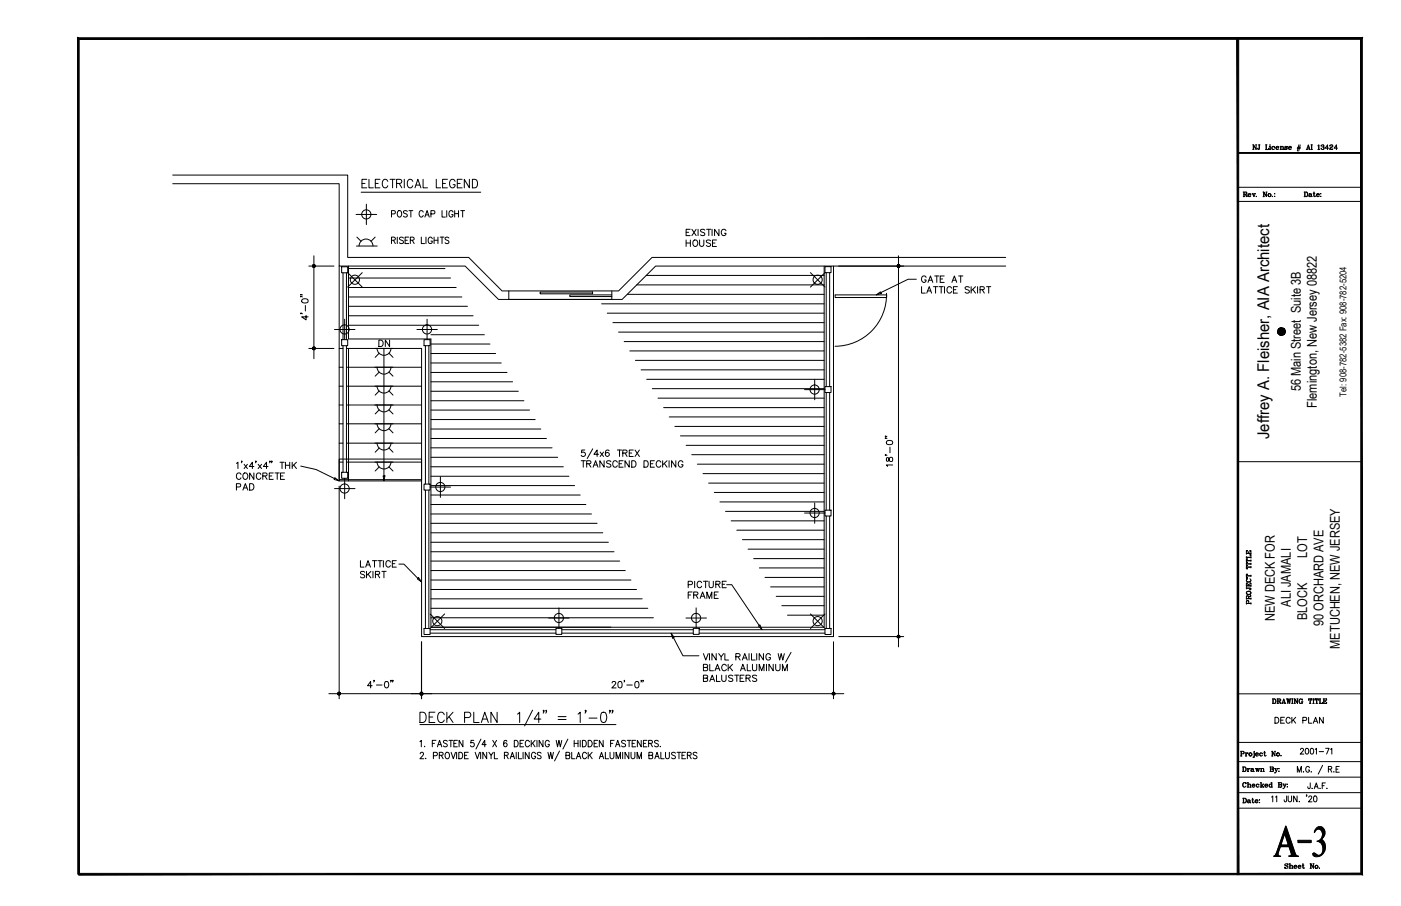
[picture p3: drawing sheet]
<svg xmlns="http://www.w3.org/2000/svg" width="432mm" height="279mm" viewBox="0 0 432 279" stroke-linecap="round" stroke-linejoin="round" font-family="sans-serif">
<defs><g id="words">
<text font-size="14.1" x="391.6" y="265.3">A-3</text>
<text font-size="5" x="391.2" y="135.4" transform="rotate(-90 391.2 135.4)">Jeffrey A. Fleisher, AIA Architect</text>
<g font-size="4.9">
<text x="115.7" y="107.9">DN</text>
<text x="391.9" y="224.4">DECK PLAN</text>
</g>
<g font-size="4.2">
<text x="401" y="120.7" transform="rotate(-90 401 120.7)">56 Main Street Suite 3B</text>
<text x="405.9" y="125.8" transform="rotate(-90 405.9 125.8)">Flemington, New Jersey 08822</text>
<text x="402.9" y="172.1" transform="rotate(-90 402.9 172.1)">LOT</text>
<text x="392.9" y="191.6" transform="rotate(-90 392.9 191.6)">NEW DECK FOR</text>
<text x="397.9" y="187.1" transform="rotate(-90 397.9 187.1)">ALI JAMALI</text>
<text x="402.9" y="191.3" transform="rotate(-90 402.9 191.3)">BLOCK</text>
<text x="407.9" y="193.1" transform="rotate(-90 407.9 193.1)">90 ORCHARD AVE</text>
<text x="412.9" y="200.1" transform="rotate(-90 412.9 200.1)">METUCHEN, NEW JERSEY</text>
</g>
<text font-size="2.9" x="415" y="122.3" transform="rotate(-90 415 122.3)">Tel: 908-782-5382 Fax: 908-782-5204</text>
</g></defs>
<!-- layer: A-DECKOUTLNE -->
<g fill="none" stroke="#000" stroke-width=".31">
<path d="M104.5 82.1v66.2h25.4M256.9 82.1v114.2h-127v-88.8h-23.1M104.5 107.5h1.2M104.5 113.3h1.2M104.5 119.1h1.2M106.8 113.3h23.1M106.8 119.1h23.1M107.4 107.5v40.8M104.5 136.7h1.2M104.5 124.9h1.2M104.5 130.7h1.2M106.8 136.7h23.1"/>
<path d="M106.8 124.9h23.1M106.8 130.7h23.1M104.5 142.5h1.2M106.8 142.5h23.1"/>
</g>
<g fill="none" stroke="#000" stroke-width=".31">
<path d="M107.4 82.1v22.4h25.4v88.9h121.2v-111.3M107.4 97.4h38.4M107.4 94.5h36.7M107.4 91.6h34.9M107.4 88.7h33.2M107.4 85.7h31.5M107.4 82.8h29.7M185.4 93.7h68.6M187.2 96.6h66.8M188.9 99.5h65.1M193.4 90.8h60.6M196.2 87.9h57.8"/>
<path d="M199.2 84.9h54.8M107.4 100.3h40.1M132.8 117.7h25.2M132.8 114.9h23.5M132.8 111.9h21.7M132.8 109h20M132.8 106.1h18.2M132.8 103.2h16.5M190.6 102.4h63.4M192.4 105.3h61.6M194.1 108.2h59.9M195.8 111.1h58.2"/>
<path d="M197.6 114.1h56.4M199.3 117h54.7M201.1 119.9h52.9M132.8 138.1h37.4M132.8 135.2h35.6M132.8 132.3h33.9M132.8 129.4h32.1M132.8 126.5h30.4M132.8 123.6h28.7M132.8 120.7h26.9M202.8 122.8h51.2M204.5 125.7h49.5"/>
<path d="M206.3 128.6h47.7M208 131.5h46M209.7 134.4h44.3M211.5 137.3h42.5M132.8 158.5h49.5M132.8 155.6h47.8M132.8 152.7h46M132.8 149.7h44.3M132.8 146.9h42.6M132.8 143.9h40.8M132.8 141h39.1M213.2 140.2h40.8"/>
<path d="M214.9 143.1h39.1M216.7 146.1h37.3M218.4 149h35.6M220.1 151.9h33.9M221.9 154.8h32.1M223.6 157.7h30.4M132.8 178.9h61.7M132.8 176h59.9M132.8 173h58.2M132.8 170.2h56.4M132.8 167.2h54.7M132.8 164.3h53"/>
<path d="M132.8 161.4h51.2M225.4 160.6h28.6M227.1 163.5h26.9M228.8 166.4h25.2M230.6 169.3h23.4M232.3 172.3h21.7M234 175.1h20M235.8 178.1h18.2M132.8 193.4h55.5M132.8 190.5h68.6M132.8 187.6h66.9M132.8 184.7h65.1"/>
<path d="M132.8 181.8h63.4M237.5 181h16.5M239.2 183.9h14.8M241 186.8h13M242.7 189.7h11.3"/>
</g>
<!-- layer: A-WALL-e -->
<path d="M53.2 56.7h51.3v25.4h38.9l10.2 10.2h38.1l10.4-10.2h107.9M53.2 54h54v25.4h37.3l10.2 10.3h35.9l10.4-10.3h109M156.8 89.7v2.6h31.8v-2.6M166.5 90.1h16.1v.5h-16.1zM188.6 90.9h-13v.6h13" fill="none" stroke="#000" stroke-width=".31"/>
<!-- layer: A-DECKRAIL -->
<g fill="none" stroke="#000" stroke-width=".31">
<path d="M105.3 82.3h1.9v1.8h-1.9zM105.7 84.1v20.6M106.8 84.1v20.6M254.3 82.2h1.8v1.9h-1.8zM254.6 84.1v35.1M255.7 84.1v35.1M105.3 104.7h1.9v1.9h-1.9zM105.7 106.6v39M106.8 106.6v39M130.7 104.7h1.9v1.9h-1.9zM131.1 106.6v42.7M132.2 106.6v42.7"/>
<path d="M254.3 119.2h1.8v1.8h-1.8zM254.6 121v36.3M255.7 121v36.3M105.3 145.6h1.9v1.9h-1.9zM130.7 149.3h1.9v1.8h-1.9zM131.1 151.1v42.7M132.2 151.1v42.7M254.3 157.3h1.8v1.8h-1.8zM254.6 159.1v34.7M255.7 159.1v34.7M130.7 193.8h1.9v1.9h-1.9zM132.6 195.3h38.7"/>
<path d="M132.6 194.2h38.7M171.3 193.8h1.9v1.8h-1.9zM173.2 195.3h40.5M173.2 194.2h40.5M213.7 193.8h1.8v1.8h-1.8zM215.5 195.3h38.8M215.5 194.2h38.8M254.3 193.8h1.8v1.9h-1.8z"/>
</g>
<!-- layer: A-TEXT -->
<g fill="none" stroke="#000" stroke-width=".31">
<path d="M211.5 71.6h.7M211.5 74v2M211.5 74.9h1.3M212.7 70.7h-1.2v2h1.2M212.8 74v2M213.2 70.7l1.4 2M213.7 74.3a.9 .9 0 0 1 1.4 .6 .9 .9 0 0 1-1.2 1l-.4-.7zM214.6 70.7l-1.4 2M215.2 70.7v2M215.6 74v1.4l.6 .6 .6-.3 .1-1.7M217.2 71l-.4-.3-.9 .3 .2 .4 1.1 .7v.3l-.4 .3-.9-.3M217.8 70.7h1.3"/>
<path d="M218.5 70.7v2M219 74.3l-.5-.3-.8 .3 .2 .5 .9 .3 .2 .3v.3l-.5 .3-.8-.3M219.5 70.7v2M219.6 74.9h.8M220.8 74h-1.2v2h1.2M221.6 70.7v2l-1.4-2v2M223.7 71.2a.74 .74 0 0 0-.8-.5 .74 .74 0 0 0-.6 .7v.5a.72 .72 0 0 0 .7 .8 .72 .72 0 0 0 .7-.8h-.4M284 88.4v2h1.2M285.4 85.6a.72 .72 0 0 0-.8-.5 .72 .72 0 0 0-.6 .8v.4a.7 .7 0 0 0 .7 .8 .7 .7 0 0 0 .7-.8h-.4M285.6 90.4l.8-2 .7 2M285.9 89.7h1M286 87.1l.8-2 .7 2"/>
<path d="M286.3 86.4h.9M287.7 88.4h1.3M288.1 85.1h1.3M288.3 88.4v2M288.7 85.1v2M289.4 88.4h1.3M289.8 86h.7M290.1 88.4v2M291 85.1h-1.2v2h1.2M291.1 88.4v2M293.3 88.9a.74 .74 0 0 0-.8-.5 .74 .74 0 0 0-.6 .8v.4a.73 .73 0 0 0 .6 .8 .73 .73 0 0 0 .8-.5M293.4 87.1l.7-2 .8 2"/>
<path d="M293.6 86.4h1M293.8 89.3h.8M295.1 88.4h-1.3v2h1.3M295.5 85.1h1.3M296.1 85.1v2M298.8 88.7l-.5-.3-.9 .3 .2 .5 1.2 .6v.3l-.5 .3-.9-.3M299.3 88.4v2M299.8 89.3l.9 1.1M300.7 88.4l-1.4 1.3M301.3 88.4v2M302.1 89.3h1.1l.1-.7-1.2-.2v2M302.7 89.3l.7 1.1"/>
<path d="M304.1 88.4h1.3M304.7 88.4v2M180.2 138.8h-.9l-.1 .8a.7 .7 0 0 1 1.1 0 .7 .7 0 0 1-.2 1 .7 .7 0 0 1-1-.2M182.7 138.4l-1.7 3M185 139.4l1 1.4M186 139.4l-1 1.4M187.7 139l-.1-.1a.99 .99 0 0 0-1.2 .7 .99 .99 0 0 0 .7 1.2 .63 .63 0 0 0 .7-.6 .63 .63 0 0 0-.5-.7 .63 .63 0 0 0-.7 .6M190.3 138.8h1.3M190.9 138.8v2M192 139.7l1.1-.1 .1-.6-1.2-.2v2M192.6 139.7l.7 1.1M193.9 139.7h.8"/>
<path d="M195.2 138.8h-1.3v2h1.3M195.7 138.8l1.4 2M197.1 138.8l-1.4 2M72.9 142.9l.4-.3v1.9M72.9 150.2l1.1-.1 .1-.8-1.2-.1v1.9M74.3 146.3a.72 .72 0 0 0-.9-.5 .72 .72 0 0 0-.5 .8v.5a.71 .71 0 0 0 .6 .7 .71 .71 0 0 0 .8-.5M74.6 142.3h-.2h.2l-.2 .4M74.9 151.1l.7-1.9 .8 1.9M75 146.1a.9 .9 0 0 1 1.4 .6 .9 .9 0 0 1-1.2 1l-.3-.6zM75.1 150.5h1M75.2 143.2l1.1 1.3M76.3 143.2l-1.1 1.3"/>
<path d="M76.9 149.2h.7a1.08 1.08 0 0 1 .7 .9 1.08 1.08 0 0 1-.7 1h-.7zM78.2 143.9h-1.4l1-1.3v1.9M78.2 145.9v1.9l-1.3-1.9v1.9M78.9 142.3h-.2h.2l-.2 .4M79.6 143.2l1 1.3M80.4 146.3a.72 .72 0 0 0-.8-.5 .72 .72 0 0 0-.6 .8v.5a.71 .71 0 0 0 .6 .7 .71 .71 0 0 0 .8-.5M80.6 143.2l-1 1.3M81 146.8l1.1-.1 .1-.7-1.2-.1v1.9M81.6 146.8l.7 1M82.6 143.9h-1.4l.9-1.3v1.9M83 146.8h.7M83.2 142.3h-.1h.1l-.1 .4"/>
<path d="M83.8 142.3h-.2h.2l-.2 .4M84.2 145.9h-1.2v1.9h1.2M84.8 145.9h1.3M85.4 145.9v1.9M86.3 142.6h1.3M86.5 146.8h.7M86.9 142.6v1.9M87.7 145.9h-1.2v1.9h1.2M88 142.6v1.9M88 143.5h1.3M89.3 142.6v1.9M90.1 142.6v1.9"/>
<path d="M90.5 143.4l.9 1.1M91.4 142.6l-1.3 1.3M179.1 142.1h1.3M179.8 142.1v2M180.8 143l1.2-.1v-.6l-1.2-.2v2M181.5 143l.6 1.1M182.8 144.1l.8-2 .7 2M183.1 143.4h.9M184.5 140.1h-1.4l.9-1.3v2M186.2 142.1v2l-1.3-2v2M188.3 142.4l-.5-.3-.7 .1-.1 .6 1.1 .4 .2 .6-.5 .3-.8-.3M190.3 142.6a.72 .72 0 0 0-.9-.5 .72 .72 0 0 0-.5 .7v.5a.72 .72 0 0 0 .5 .8 .72 .72 0 0 0 .9-.5"/>
<path d="M190.8 143h.8M192 142.1h-1.2v2h1.2M193.9 142.1v2l-1.3-2v2M194.7 142.1h.7a1.08 1.08 0 0 1 .6 1 1.08 1.08 0 0 1-.6 1h-.7zM198.5 142.1h.7a1.08 1.08 0 0 1 .6 1 1.08 1.08 0 0 1-.6 1h-.7zM200.5 143h.7M201.7 142.1h-1.2v2h1.2M203.7 142.6a.74 .74 0 0 0-.9-.5 .74 .74 0 0 0-.6 .7 .83 .83 0 0 0 .3 1.1 .83 .83 0 0 0 1.1-.1l.1-.2M204.2 142.1v2M204.7 142.9l.9 1.2M205.6 142.1l-1.4 1.3M206.2 142.1v2"/>
<path d="M208.3 142.1v2l-1.3-2v2M210.5 142.6a.74 .74 0 0 0-.9-.5 .74 .74 0 0 0-.5 .7v.5a.72 .72 0 0 0 .7 .8 .72 .72 0 0 0 .7-.8h-.5M111.1 172.9v2h1.1M112.4 176.5l-.5-.3-.6 .1-.1 .6 1.1 .5 .1 .5-.5 .3-.8-.3M112.7 174.9l.7-2 .8 2M113 174.2h.9M113 176.2v2M113.4 177.1l.9 1.1M114.3 176.2l-1.3 1.3M114.8 172.9h1.3M114.9 176.2v2M115.4 172.9v2"/>
<path d="M115.7 177.1h1.2v-.7l-1.2-.2v2M116.4 177.1l.6 1.1M116.5 172.9h1.3M117.1 172.9v2M117.7 176.2h1.3M118.2 172.9v2M118.3 176.2v2M120.3 173.4a.72 .72 0 0 0-.8-.5 .72 .72 0 0 0-.6 .8v.4a.72 .72 0 0 0 .6 .8 .72 .72 0 0 0 .8-.5M120.9 173.8h.8M122.1 172.9h-1.2v2h1.2M214.1 179.3v1.9M216.3 179.7a.72 .72 0 0 0-.9-.5 .72 .72 0 0 0-.5 .8v.5a.72 .72 0 0 0 .5 .7 .72 .72 0 0 0 .9-.4"/>
<path d="M216.8 179.3h1.4M217.5 179.3v1.9M218.5 179.3v1.4a.66 .66 0 0 0 .7 .6 .66 .66 0 0 0 .7-.6v-1.4M223.8 179.3h-1.2v1.9h1.2M212.1 180.3l1.1-.1 .1-.8-1.2-.1v1.9M212.1 183.5h.8M213.3 182.6h-1.2v1.9M213.8 183.5l1.1-.1 .2-.5-.2-.3h-1.1v1.9M214.5 183.5l.6 1M215.8 184.5l.7-1.9 .8 1.9M216.1 183.9h.9M217.9 184.5v-1.9l.7 1.9 .8-1.9v1.9"/>
<path d="M220.1 183.5h.8M220.6 180.2l1.2-.1v-.7l-1.2-.1v1.9M221.2 180.2l.7 1M221.4 182.6h-1.3v1.9h1.3M222.6 180.2h.7M129.4 219.6a1.69 1.69 0 0 1 1.9 1 1.69 1.69 0 0 1-.5 2l-1.4 .2zM134 219.6h-1.7v3.2h1.7M137.7 219.6v3.2M139.6 219.6l-1.9 2.2M146 219.6v3.2h1.7M153.2 219.6v3.2l-1.9-3.2v3.2M164.1 219l-2.4 4.9"/>
<path d="M167.7 219.2l-.2 .1-.1-.1 .1-.2 .2 .2-.3 .7M168.5 219.2l-.2 .1-.1-.1 .1-.2 .2 .2-.3 .7M180.6 219.2l-.2 .1-.1-.1 .1-.2 .2 .2-.3 .7M185.5 219.8a.91 .91 0 0 1 1.3 .4 1.66 1.66 0 0 1-.9 2.6 1.83 1.83 0 0 1-.7-2.6zM188.1 219.2l-.2 .1-.1-.1 .1-.2 .2 .2-.3 .7M188.9 219.2l-.2 .1-.1-.1 .1-.2 .2 .2-.3 .7M216.8 201.6l.7 2 .8-2M216.8 205.8h1.1l.1-.7-1.2-.2v2l1.2-.2v-.7l-.4-.2M216.8 209.1h1.1l.1-.7-1.2-.2v2l1.2-.2v-.7l-.4-.2M218.7 201.6v2M218.8 204.9v2h1.1M218.8 210.2l.7-2 .8 2"/>
<path d="M219 209.5h1M220.4 206.9l.7-2 .8 2M220.7 206.2h.9M220.7 201.6v2l-1.3-2v2M220.8 208.2v2h1.2M221.5 201.6l.8 .9 .7-.9M222.3 202.5v1.1M222.4 208.2v1.4l.6 .6 .5-.1 .3-.5v-1.4M223.4 201.6v2h1.2M223.9 205.4a.74 .74 0 0 0-.9-.5 .74 .74 0 0 0-.6 .7 .84 .84 0 0 0 .3 1.1 .84 .84 0 0 0 1.1-.1l.1-.2M224.4 204.9v2M224.9 205.8l.9 1.1"/>
<path d="M225.8 204.9l-1.4 1.3M225.9 208.5l-.5-.3-.8 .3 .1 .4 1.1 .5 .1 .5-.5 .3-.8-.3M226.4 208.2h1.3M226.8 202.5l1.1-.1 .1-.6-1.2-.2v2M227.1 208.2v2M227.5 202.5l.6 1.1M228.1 209.1h.8M228.2 206.9l.8-2 .7 2M228.5 206.2h1M228.8 203.6l.7-2 .8 2M229.1 202.9h.9M229.3 208.2h-1.2v2h1.2"/>
<path d="M229.9 209.1h1.2l.1-.7-1.3-.2v2M230.3 204.9v2h1.1M230.6 209.1l.6 1.1M230.9 201.6v2M231.6 201.6v2h1.2M231.9 204.9v1.4l.6 .6 .6-.3 .1-1.7M233.2 208.5l-.4-.3-.9 .3 .2 .4 1.1 .7v.3l-.4 .3-.9-.3M233.2 201.6v2M234 206.9v-2l.8 2 .7-2v2M235.3 201.6v2l-1.3-2v2M236.2 204.9v2M237.5 202a.72 .72 0 0 0-.9-.4 .72 .72 0 0 0-.5 .7 .83 .83 0 0 0 .2 1.1 .83 .83 0 0 0 1.1-.1l.1-.5h-.5"/>
<path d="M238.3 204.9v2l-1.3-2v2M239.1 204.9v1.4l.6 .6 .4-.1 .3-.5v-1.4M239.8 201.6l.5 2 .5-2 .5 2 .4-2M241.1 206.9v-2l.8 2 .8-2v2M243.8 201.2l-1.7 3M129.4 228.7l.5-.4v2M129.4 223.4h60.4M129.5 232.5l.2-.4 .5-.1 .3 .6-1.1 1.4h1.2M130.9 230.1l.1 .1M131.2 233.8l.1 .1M132.3 221.1h1.1M133.2 229.2h.7"/>
<path d="M133.6 233.1l1-.2 .2-.2-.2-.6-1-.1v2M134.4 228.3h-1.2v2M134.8 230.3l.7-2 .7 2M135.1 229.6h.8M135.4 232.9l1-.1 .2-.2-.2-.5-1-.1v2M136 232.9l.6 1.1M136.9 220.4a1.04 1.04 0 0 0-1.2-.8 1.04 1.04 0 0 0-.8 1.2v.8a1.04 1.04 0 0 0 .8 1.2 1.04 1.04 0 0 0 1.2-.7M137.5 232.1a.99 .99 0 0 1 1.1 .7 .99 .99 0 0 1-.6 1.2 1.06 1.06 0 0 1-.9-.8 1.06 1.06 0 0 1 .4-1.1zM137.9 228.6l-.5-.3-.6 .1v.6l.9 .5 .2 .5-.5 .3-.7-.3M138.4 228.3h1.1M138.4 221l1.2 1.8M139 228.3v2"/>
<path d="M139 232l.7 2 .7-2M139.9 229.2h.7M140.7 232v2M141 228.3h-1.1v2h1.1M141.4 232a1.01 1.01 0 0 1 1.2 1 1.01 1.01 0 0 1-1.2 1zM142.7 228.3v2l-1.2-2v2M143.2 221.3h1.2a.83 .83 0 0 0 .7-.8 .83 .83 0 0 0-.7-.9h-1.2v3.2M143.2 232.9h.7M144.3 232h-1.1v2h1.1M146 228.3h-.8l-.1 .9a.65 .65 0 0 1 .9 0 .65 .65 0 0 1-.1 .9 .65 .65 0 0 1-.9-.2M146.4 232l.7 2 .7-2M148.1 232v2"/>
<path d="M148.2 227.9l-1.5 3.1M148.4 222.8l1-3.2 1.1 3.2M148.7 221.8h1.4M149.8 229.6h-1.2l.8-1.3v2M150 232v2l-1.2-2v2M150.7 232l.7 .9 .6-.9M151.4 232.9v1.1M151.9 228.3l1.1 2M152.4 232v2h1M153 228.3l-1.1 2M155.5 232.9l1-.1 .1-.2-.1-.5-1-.1v2M156.1 232.9l.5 1.1"/>
<path d="M156.2 228.6l-.5-.3a1.12 1.12 0 0 0 .1 2 .57 .57 0 0 0 .5-.6 .57 .57 0 0 0-.5-.5 .57 .57 0 0 0-.6 .4M157.2 234l.7-2 .7 2M157.5 233.3h.8M158.5 228.3a1.01 1.01 0 0 1 1.2 1 1.01 1.01 0 0 1-1.2 1zM159.1 232v2M159.5 220.2l.7-.6v3.2M159.8 232v2h1M160.3 229.2h.7M161.2 232v2M161.4 228.3h-1.1v2h1.1M163.1 232v2l-1.2-2v2M163.2 228.8a.67 .67 0 0 0-.8-.5 .67 .67 0 0 0-.5 .8v.4a.67 .67 0 0 0 .5 .8 .67 .67 0 0 0 .8-.5"/>
<path d="M163.7 228.3v2M164.1 229.2l.8 1.1M164.9 228.3l-1.2 1.3M165.1 232.5a.65 .65 0 0 0-.8-.5 .65 .65 0 0 0-.5 .8v.4a.65 .65 0 0 0 .6 .8 .65 .65 0 0 0 .7-.8h-.5M165.5 228.3v2M166.7 221.8h-2.1l1.4-2.2v3.2M166.8 232.3l-.5-.3-.6 .1v.6l.9 .4 .2 .6-.5 .3-.7-.3M167.4 228.3v2l-1.2-2v2M168.9 232l.4 2 .4-2 .5 2 .4-2M169.3 228.8a.65 .65 0 0 0-.8-.5 .65 .65 0 0 0-.5 .8v.4a.65 .65 0 0 0 .7 .8 .65 .65 0 0 0 .6-.8h-.4M171.4 228.3l.4 2 .5-2 .4 2 .5-2M172 221h2.5"/>
<path d="M172 221.9h2.5M172.4 231.6l-1.5 3.1M174.4 232.9l1-.1 .2-.2-.2-.5-1-.1v2l1.1-.2 .1-.5-.4-.4M175 227.9l-1.5 3.1M176.2 232v2h1M177 229.2h1.2M177 228.3v2M177.6 234l.7-2 .7 2M177.9 233.3h.8M178.2 220.2l.6-.6v3.2M178.2 228.3v2M178.8 228.3v2"/>
<path d="M179.5 228.3a1.01 1.01 0 0 1 1.2 1 1.01 1.01 0 0 1-1.2 1zM180.8 232.5a.65 .65 0 0 0-.8-.5 .65 .65 0 0 0-.5 .8v.4a.65 .65 0 0 0 .5 .8 .65 .65 0 0 0 .8-.5M181.3 228.3a1.02 1.02 0 0 1 1.2 1 1.02 1.02 0 0 1-1.2 1zM181.3 232v2M181.5 221.5h2.5M181.7 232.8l.8 1.2M182.5 232l-1.2 1.3M183.1 229.2h.7M184.2 228.3h-1.1v2h1.1M184.7 234l.7-2 .7 2M185 233.3h.8M185.9 228.3v2l-1.2-2v2"/>
<path d="M186.6 232v2h1M188 232v1.4l.5 .6 .6-.3 .1-1.7M188.2 229.2h.7M189.3 228.3h-1.1v2M189.7 230.3l.7-2 .7 2M189.9 234v-2l.7 2 .6-2v2M190 229.6h.8M191.9 232v2M192.8 228.6l-.4-.3-.7 .1v.6l.9 .5 .2 .5-.4 .3-.8-.3M193.3 228.3h1.2M193.8 232v2l-1.2-2v2M193.9 228.3v2"/>
<path d="M194.5 232v1.4l.5 .6 .6-.3 .1-1.7M194.8 229.2h.7M195.9 228.3h-1.1v2h1.1M196.4 234v-2l.6 2 .7-2v2M197.6 228.3v2l-1.2-2v2M198.3 229.2h.7M199.4 228.3h-1.1v2h1.1M199.9 229.2h1l.2-.3-.2-.5-1-.1v2M200 232.9l1-.1 .2-.2-.2-.5-1-.1v2l1.1-.2 .1-.5-.4-.4M200.5 229.2l.6 1.1M201.8 234l.7-2 .7 2M202.1 233.3h.8"/>
<path d="M202.9 228.6l-.4-.3-.6 .1-.1 .6 .9 .5 .2 .5-.4 .3-.8-.3M203.5 230.1l.1 .1M203.7 232v2h1M205.1 232v1.4l.5 .6 .6-.3 .1-1.7M208.2 232.3l-.5-.3-.5 .1-.1 .6 .9 .4 .2 .6-.5 .3-.7-.3M208.7 232h1.2M209.3 232v2M210.2 232.9h.7M211.3 232h-1.1v2h1.1M211.9 232.9l1-.1 .1-.2-.1-.5-1-.1v2M212.4 232.9l.6 1.1M214.8 232.3l-.4-.3-.8 .3 .2 .5 .9 .4-.1 .7-.5 .1-.5-.3"/>
</g>
<!-- layer: 0 -->
<g fill="none" stroke="#000" stroke-width=".31">
<path d="M109.7 66.1h6.4M112.9 63v6.3M106.2 98.4v6.3M107.2 84.1l4.4 4.4M111.6 84.1l-4.4 4.4M131.6 98.4v6.3M249.8 84.1l4.5 4.4M254.3 84.1l-4.5 4.4M257.4 90.9h15.9v.9h-15.9zM270.1 90.9l1.3-.9 .2 .5zM273.2 90.5a15.9 15.9 0 0 1-15.8 16.3M282.4 86.1h-2.5l-8.4 4.1"/>
<path d="M103.1 101.6h6.3M118.3 107.5v39.2M128.5 101.6h6.3M251.1 117v6.3M248 120.2h6.3M92.7 143.7l4.7 1.1 5.7 2.8M103.1 150.7h6.3M103.2 147.4l1.3 .9-1.5-.5zM106.2 147.5v6.3M118.1 146.7h.5l-.3 1.6zM132.6 150.2h6.3M135.7 147v6.4"/>
<path d="M248 158.2h6.3M251.1 155.1v6.3M123 174h1.5l4.3 4.4M129 178.2l.9 1.3-1.3-1zM132.6 189.3l4.4 4.5M137 189.3l-4.4 4.5M169.1 190.6h6.3M172.3 187.5v6.3M206.8 195.3l1 1.3-.5 .2zM207.6 196.7l2.9 5.5h4.9M211.4 190.6h6.3M214.6 187.5v6.3"/>
<path d="M224 180.3h1.5l8.5 12.6M233.8 193.1l.4-.3 .7 1.4zM249.8 189.3l4.5 4.5M254.3 189.3l-4.5 4.5"/>
<circle cx="112.9" cy="66.1" r="1.42"/>
<circle cx="109.4" cy="86.3" r="1.42"/>
<circle cx="252" cy="86.3" r="1.42"/>
<circle cx="106.2" cy="101.6" r="1.42"/>
<circle cx="131.6" cy="101.6" r="1.42"/>
<circle cx="251.1" cy="120.1" r="1.42"/>
<circle cx="106.2" cy="150.7" r="1.42"/>
<circle cx="135.7" cy="150.2" r="1.42"/>
<circle cx="251.1" cy="158.2" r="1.42"/>
<circle cx="134.8" cy="191.6" r="1.42"/>
<circle cx="172.2" cy="190.6" r="1.42"/>
<circle cx="214.5" cy="190.6" r="1.42"/>
<circle cx="252" cy="191.6" r="1.42"/>
</g>
<!-- layer: A-DIMENSION -->
<g fill="none" stroke="#000" stroke-width=".31">
<path d="M96.7 78.9v31.7M276.9 78.9v120.6M92.7 96.6v.2v-.2l.5 .2M92.7 91.4v.2v-.2l.5 .2M92.7 90.8v.2v-.2l.5 .2M93.1 92.4l.7-.3a.85 .85 0 0 1 1.2 .8 1.09 1.09 0 0 1-1.1 .6 1.09 1.09 0 0 1-.9-.8zM94.1 94.2v1.7M94.3 97.3v1.4l-1.3-1h2M95.2 82.1h7.7M258.5 82.1h20M95.2 107.5h7.7M272.9 135.1v.2v-.2l.5 .2"/>
<path d="M272.9 134.5v.2v-.2l.5 .2M273.3 136.1l.7-.3a.83 .83 0 0 1 1.1 .8 1.13 1.13 0 0 1-1.9 0zM274.3 137.9v1.7M104.5 149.9v65.6M272.9 140.3v.2v-.2l.5 .2M273.3 141.2v1l.4 .1 .8-1.3a.66 .66 0 0 1 .7 .7 .66 .66 0 0 1-.7 .6l-.4-.2-.3-.9zM275.1 143.4h-1.9l.3 .5M129.9 197.9v17.6M256.9 197.9v17.6M258.5 196.3h20M101.4 213.9h158.7M114.7 211.5h-1.4l.9-1.3v1.9"/>
<path d="M115.4 209.9h-.2h.2l-.2 .4M116 211.3h1.7M118.8 210.2a.98 .98 0 0 1 1.1 .8 .98 .98 0 0 1-.7 1.1h-.1a1.26 1.26 0 0 1-.3-1.9zM120.6 209.9h-.2h.2l-.2 .4M121.1 209.9h-.2h.2l-.2 .4M188.7 210.6l.3-.4h.4l.4 .3-1.2 1.6h1.3M190.7 210.2h.5a1.1 1.1 0 0 1 .5 1 1.1 1.1 0 0 1-.7 .9l-.5-.3-.1-.5zM192.5 209.9h-.2h.2l-.2 .4M193.2 211.3h1.7M195.9 210.2h.5a1.09 1.09 0 0 1 .6 1 1.09 1.09 0 0 1-.8 .9 1.29 1.29 0 0 1-.3-1.9zM197.7 209.9h-.2h.2l-.2 .4M198.3 209.9h-.2h.2l-.2 .4"/>
</g>
<!-- layer: 0 -->
<g fill="#000" stroke="#000" stroke-width=".31">
<path d="M96.4 82.1v.1l.3-.1zM96.4 82.2l.3-.1-.2 .3zM96.7 82.1l-.2 .3h.2z"/>
<path d="M96.5 81.7l.2 .4v-.5zM96.5 81.7l.2 .4-.3-.3zM96.4 81.8v.3h.3z"/>
<path d="M96.7 82.1v.3h.3zM96.7 82.1l.4 .1-.1 .2zM96.7 82.1l.4 .1 .1-.1z"/>
<path d="M96.7 82.1h.5l-.1-.3zM97 81.7l.1 .1-.4 .3zM96.7 81.6v.5l.3-.4z"/>
<path d="M276.5 82.1l.1 .1 .3-.1zM276.6 82.2l.3-.1-.2 .3zM276.9 82.1l-.2 .3h.2z"/>
<path d="M276.7 81.7l.2 .4v-.5zM276.6 81.8l.1-.1 .2 .4zM276.6 81.8l-.1 .3h.4z"/>
<path d="M276.9 82.1v.3h.2zM276.9 82.1l.4 .1-.2 .2zM276.9 82.1l.4 .1v-.1z"/>
<path d="M276.9 82.1h.4v-.3zM277.1 81.7l.2 .1-.4 .3zM276.9 81.6v.5l.2-.4z"/>
<path d="M96.4 107.5v.1l.3-.1zM96.4 107.6l.3-.1-.2 .3zM96.7 107.5l-.2 .3h.2z"/>
<path d="M96.7 107.5v.3h.3zM96.7 107.5l.4 .1-.1 .2zM96.7 107.5l.4 .1 .1-.1z"/>
<path d="M96.5 107.1l.2 .4v-.5zM96.5 107.1l.2 .4-.3-.3zM96.4 107.2v.3h.3z"/>
<path d="M96.7 107.5h.5l-.1-.3zM97 107.1l.1 .1-.4 .3zM96.7 107v.5l.3-.4z"/>
<path d="M276.5 196.3l.1 .2 .3-.2zM276.6 196.5l.3-.2-.2 .4zM276.9 196.3l-.2 .4h.2z"/>
<path d="M276.9 196.3v.4h.2zM276.9 196.3l.4 .2-.2 .2zM276.9 196.3l.4 .2v-.2z"/>
<path d="M276.7 196l.2 .3v-.4zM276.6 196.1l.1-.1 .2 .3zM276.6 196.1l-.1 .2h.4z"/>
<path d="M276.9 196.3h.4v-.2zM277.1 196l.2 .1-.4 .2zM276.9 195.9v.4l.2-.3z"/>
<path d="M104.1 213.9l.1 .2 .3-.2zM104.2 214.1l.3-.2-.2 .4zM104.5 213.9l-.2 .4h.2z"/>
<path d="M104.5 213.9v.4h.2zM104.5 213.9l.4 .2-.2 .2zM104.5 213.9l.4 .2v-.2z"/>
<path d="M104.3 213.5l.2 .4v-.4zM104.3 213.5l.2 .4-.3-.2zM104.2 213.7l-.1 .2h.4z"/>
<path d="M104.5 213.9h.4v-.2zM104.7 213.5l.2 .2-.4 .2zM104.5 213.5v.4l.2-.4z"/>
<path d="M129.5 213.9l.1 .2 .3-.2zM129.6 214.1l.3-.2-.2 .4zM129.9 213.9l-.2 .4h.2z"/>
<path d="M129.5 213.9l.1 .2 .3-.2zM129.6 214.1l.3-.2-.2 .4zM129.9 213.9l-.2 .4h.2z"/>
<path d="M129.7 213.5l.2 .4v-.4zM129.7 213.5l.2 .4-.3-.2zM129.6 213.7l-.1 .2h.4z"/>
<path d="M129.9 213.9v.4h.2zM129.9 213.9l.3 .2-.1 .2zM129.9 213.9l.3 .2 .1-.2z"/>
<path d="M129.9 213.9v.4h.2zM129.9 213.9l.4 .2-.2 .2zM129.9 213.9l.4 .2v-.2z"/>
<path d="M129.7 213.5l.2 .4v-.4zM129.7 213.5l.2 .4-.3-.2zM129.6 213.7l-.1 .2h.4z"/>
<path d="M129.9 213.9h.4l-.1-.2zM130.1 213.5l.1 .2-.3 .2zM129.9 213.5v.4l.2-.4z"/>
<path d="M129.9 213.9h.4v-.2zM130.1 213.5l.2 .2-.4 .2zM129.9 213.5v.4l.2-.4z"/>
<path d="M256.5 213.9l.1 .2 .3-.2zM256.6 214.1l.3-.2-.2 .4zM256.9 213.9l-.2 .4h.2z"/>
<path d="M256.7 213.5l.2 .4v-.4zM256.7 213.5l.2 .4-.3-.2zM256.6 213.7l-.1 .2h.4z"/>
<path d="M256.9 213.9v.4h.2zM256.9 213.9l.4 .2-.2 .2zM256.9 213.9l.4 .2v-.2z"/>
<path d="M256.9 213.9h.4v-.2zM257.1 213.5l.2 .2-.4 .2zM256.9 213.5v.4l.2-.4z"/>
</g>
<!-- layer: A-ELECTRICAL -->
<g fill="none" stroke="#000" stroke-width=".31">
<path d="M109.9 75.9h6.4M110 73.1l1.3 1.3M110.7 75.9a2.14 2.14 0 0 1 2.1-2.2 2.14 2.14 0 0 1 2.1 2.2M115.6 73.1l-1.2 1.3M115.5 119.1h5.6M115.5 113.3h5.6M116.2 119.1a2.14 2.14 0 0 0 2.2 2.1 2.14 2.14 0 0 0 2.1-2.1M116.2 113.2a2.14 2.14 0 0 0 2.2 2.2 2.14 2.14 0 0 0 2.1-2.2M116.9 114.8l-1.3 1.2M116.9 108.9l-1.3 1.3M119.9 114.8l1.2 1.2M119.9 108.9l1.2 1.3"/>
<path d="M115.5 136.7h5.6M115.5 124.9h5.6M115.5 130.7h5.7M116.2 136.6a2.14 2.14 0 0 0 2.2 2.2 2.14 2.14 0 0 0 2.1-2.2M116.2 124.9a2.14 2.14 0 0 0 2.2 2.1 2.14 2.14 0 0 0 2.1-2.1M116.2 130.7a2.14 2.14 0 0 0 2.2 2.1 2.14 2.14 0 0 0 2.1-2.1M116.9 138.2l-1.3 1.3M116.9 120.6l-1.3 1.2M116.9 126.4l-1.3 1.2M116.9 132.2l-1.3 1.3M119.9 138.2l1.2 1.3M119.9 120.6l1.2 1.2"/>
<path d="M119.9 126.4l1.2 1.2M119.9 132.2l1.2 1.3M115.5 142.5h5.6M116.2 142.5a2.14 2.14 0 0 0 2.2 2.1 2.14 2.14 0 0 0 2.1-2.1M116.9 144l-1.3 1.3M119.9 144l1.2 1.3"/>
</g>
<!-- layer: TEXT -->
<g fill="none" stroke="#000" stroke-width=".31">
<path d="M111.3 59.3h36.9M111.6 56.6h.9M113 55.3h-1.4v2.6h1.4M113.7 55.3v2.6h1.4M115.7 56.6h.9M117.1 55.3h-1.4v2.6h1.4M119.5 55.9a.87 .87 0 0 0-1-.6 .87 .87 0 0 0-.7 1v.7a.86 .86 0 0 0 .7 .9 .86 .86 0 0 0 1-.6M120.2 55.3h1.6M121 55.3v2.6M122.2 56.6l1.4-.2 .2-.3-.1-.5-.5-.3h-1v2.6M123 56.6l.8 1.3M124.6 55.3v2.6"/>
<path d="M127.2 55.9a.87 .87 0 0 0-1-.6 .87 .87 0 0 0-.7 1v.7a.86 .86 0 0 0 .7 .9 .86 .86 0 0 0 1-.6M127.9 57.9l.9-2.6 .9 2.6M128.2 57.1h1.2M130.4 55.3v2.6h1.4M134.5 55.3v2.6h1.3M136.4 56.6h.9M137.9 55.3h-1.5v2.6h1.5M140.3 55.9a.87 .87 0 0 0-1.1-.6 .87 .87 0 0 0-.6 1v.7a.86 .86 0 0 0 .8 .9 .86 .86 0 0 0 .9-.9h-.6M140.9 56.6h.9M142.4 55.3h-1.5v2.6h1.5M144.7 55.3v2.6l-1.6-2.6v2.6M145.6 55.3a1.41 1.41 0 0 1 1.6 .8 1.41 1.41 0 0 1-.5 1.7l-1.1 .1z"/>
<path d="M120.7 66l1-.1 .1-.8-1.1-.1v1.9M120.7 74.1l1-.1 .1-.7-1.1-.2v2M121.3 74.1l.5 1M122.4 73.1v2M122.8 65h.2a1 1 0 0 1 .8 .9 1 1 0 0 1-.8 1 1.24 1.24 0 0 1-.2-1.9zM124.3 73.4l-.4-.3-.8 .3 .2 .5 .9 .4 .1 .3v.3l-.4 .2-.8-.2M124.9 74.1h.6M125.5 65.2l-.4-.2-.8 .2 .2 .5 .9 .4 .1 .3v.2l-.4 .3-.8-.3M126 73.1h-1.1v2h1.1M126 65h1.2M126.5 74.1l1-.1 .1-.7-1.1-.2v2M126.6 65v1.9"/>
<path d="M127.1 74.1l.5 1M129.9 73.1v2h1M130.4 65.4a.65 .65 0 0 0-.7-.4 .65 .65 0 0 0-.5 .7v.5a.65 .65 0 0 0 .5 .7 .65 .65 0 0 0 .7-.5M131 66.9l.6-1.9 .7 1.9M131.2 66.3h.9M131.3 73.1v2M132.8 66l1.1-.1 .1-.8-1.2-.1v1.9M133.2 73.6a.65 .65 0 0 0-.7-.5 .65 .65 0 0 0-.5 .8v.5a.65 .65 0 0 0 .6 .7 .65 .65 0 0 0 .6-.7h-.4M133.8 74.1h1.2M133.8 73.1v2M135 73.1v2M135.7 73.1h1.1"/>
<path d="M136.2 65v1.9h1.1M136.2 73.1v2M137.7 65v1.9M138.4 73.4l-.5-.3-.7 .3 .1 .5 1.1 .7v.3l-.5 .2-.7-.2M139.6 65.4a.65 .65 0 0 0-.7-.4 .65 .65 0 0 0-.5 .7v.5a.65 .65 0 0 0 .6 .8 .65 .65 0 0 0 .6-.8h-.4M140.1 65v1.9M140.1 65.9h1.2M141.3 65v1.9M142 65h1.2M142.6 65v1.9"/>
</g>
<!-- layer: A-00EXFINE -->
<path d="M104.5 141.6h25.4v6.3h-25.4z" fill="none" stroke="#000" stroke-width=".31"/>
<!-- layer: A-TITLE_BLOCK -->
<g fill="#000" stroke="#000" stroke-width=".31">
<path d="M381.3 12.1l.5 257.6v-257.6zM381.3 12.1l.5 257.6h-.5z"/>
<path d="M24.2 269.3v.5l395.2-.5zM24.2 269.8l395.2-.5 .5 .5z"/>
<path d="M419.4 12.1v257.2l.5 .5zM419.4 12.1l.5-.4v258.1zM24.4 12.1h395l.5-.4zM24 11.7h395.9l-395.5 .4zM24 11.7l.4 257.9v-257.5zM24 11.7l.4 257.9h-.4z"/>
</g>
<path d="M24.2 269.6h.1" fill="none" stroke="#000" stroke-width=".31"/>
<!-- layer: TITLE_BLOCK -->
<g fill="#000" stroke="#000" stroke-width=".31">
<path d="M394.9 101.1h.5l-.5 1.1z"/>
<path d="M393.8 101.8v.4h1.1zM393.8 102.2h1.1l-1.1 .5zM393.8 102.7l.3 .4 .8-.9z"/>
<path d="M394.9 102.2l-.8 .9 .4 .2zM394.9 102.2v1.2l-.4-.1zM394.9 102.2v1.2l.5-.1z"/>
<path d="M394.5 101.1l.4 1.1v-1.1zM394.1 101.4l.4-.3 .4 1.1zM394.1 101.4l-.3 .4 1.1 .4z"/>
<path d="M394.9 102.2l.5 1.1 .4-.2zM394.9 102.2l1.1 .5-.2 .4zM394.9 102.2l1.1 .5 .2-.5z"/>
<path d="M394.9 102.2h1.3l-.2-.4zM394.9 102.2l.9-.8 .2 .4zM395.4 101.1l-.5 1.1 .9-.8z"/>
</g>
<!-- layer: BORDER -->
<g fill="none" stroke="#000" stroke-width=".31">
<path d="M381.4 57.8h38.2M383.2 59.2l1 .1 .1 .2-.1 .3-.8 .1M383.4 59.2v1.4M383.8 59.9l.4 .7 .2-.1M383.9 60l.2 .6 .3-.2M384 59.2l.2 .3-.2 .4M385 59.7l-.3 .4 .3 .5M385.4 59.8l.1 .3M385.9 59.7h.4M386.1 59.7l.4 .9 .4-.9M386.1 44.7h.2M386.1 46.1h.4"/>
<path d="M386.1 59.7l.4 .8M386.3 44.7v1.4M386.6 59.7h.4M386.9 44.7h.5M387.2 45.9l-.9-1.2v1.4M387.2 44.7v1.4l-.9-1.3M387.9 44.7h.4M388.1 44.7l-.1 1.4M388.2 44.7l-.1 1.3-.3 .1-.1-.3M389.3 59.2h.2v1.4v-1.4l.8 1.3M390 46.1h1v-.4v.4M390 44.7h.5"/>
<path d="M390.2 59.2h.3M390.2 44.7v1.4M390.3 59.2v1.4l-.8-1.2M391.2 45.1h.3v1M391.2 59.7a.47 .47 0 0 0-.3 .7 .47 .47 0 0 0 .8 0 .47 .47 0 0 0-.4-.7 .47 .47 0 0 0-.4 .4 .47 .47 0 0 0 .3 .5M391.2 46.1h.5M391.3 59.7l.4 .4-.4 .5M391.4 44.7h.1M391.4 45.1v1M392.4 45.1l-.4 .5 .4 .5M392.8 45.4a.46 .46 0 0 0-.7-.1 .46 .46 0 0 0 0 .7 .46 .46 0 0 0 .7-.1M392.9 59.7h.1"/>
<path d="M393.3 45.6h.8a.48 .48 0 0 0-.7-.3 .48 .48 0 0 0-.2 .7 .48 .48 0 0 0 .8 0l.1-.1M393.6 45.1l-.3 .5 .3 .5M394 45.2l.1 .4M394.5 46.1h.5M394.5 45.1h.2v1M394.8 45.4l.6-.2 .1 .9M395.2 45.1l.2 .3v.7M395.2 46.1h.5M396 45.4l.7 .4-.2 .3-.5-.3v.3v-.2M396.6 45.3l.1-.2v.3l-.5-.3-.2 .3 .7 .4M397.2 45.6h.8a.48 .48 0 0 0-.7-.3 .48 .48 0 0 0-.2 .7 .48 .48 0 0 0 .8 0l.1-.1M397.5 45.1l-.3 .5 .3 .5"/>
<path d="M397.9 45.2v.4M399.8 45.8h.9M399.9 45.4h.9M400.3 44.7l-.4 1.9M400.7 44.7l-.4 1.9M401.9 59.2h.7a.75 .75 0 0 1 .5 .7 .75 .75 0 0 1-.5 .7h-.7M402.1 59.2v1.4M402.2 59.2v1.4M402.6 59.2a.82 .82 0 0 1 0 1.4M402.6 46.1h.4M402.7 46.1l.5-1.4 .5 1.4M402.9 45.7h.6"/>
<path d="M403.2 44.9l.4 1.2M403.4 46.1h.4M403.5 59.8h.6l.2 .8M404 44.7h.5M404 46.1h.5M404.1 59.8v.6l.3 .2M404.1 60l-.7 .3 .3 .3 .4-.2M404.2 44.7v1.4M404.3 44.7v1.4M404.7 59.7h.6M404.9 59.2l.1 1.4 .5-.2M405 59.2l.1 1.4"/>
<path d="M406.2 45l.3-.3v1.4M406.2 59.7l-.4 .4 .4 .5M406.2 46.1h.6M406.4 44.8v1.3M406.5 59.8v.3M407.1 59.7h.1M407.2 45a.42 .42 0 0 1 .5-.3 .42 .42 0 0 1 .3 .5l-.4 .1M407.8 44.7l.2 .2-.2 .4 .3 .3a.45 .45 0 0 1-.4 .5 .45 .45 0 0 1-.5-.4v.1M408 45.4l-.1 .6M409.1 44.8l.1 1.3v-1.4l-.8 1h1.1M409.9 45h-.1a.46 .46 0 0 1 .6-.3 .46 .46 0 0 1 .3 .5l-.8 .5-.1 .4M410.1 45.9l.3 .2 .4-.2h-1"/>
<path d="M410.4 44.7l.3 .4-.5 .4M411.9 44.8v1.3M412.3 45.7h-1.1l.7-1v1.4M419.6 47.2h-38h38M381.4 62.1h38.2M383.2 60.6h.4M384.7 60.1h.8a.46 .46 0 0 0-.6-.3 .46 .46 0 0 0-.3 .5 .46 .46 0 0 0 .6 .3l.3-.2M387.1 60.6h.2zM389.3 60.6h.4M392.1 60.6h.1zM392.9 60.5h.1M403.7 60.1l-.2 .2 .2 .3"/>
<path d="M405.8 60.1h.8a.49 .49 0 0 0-.7-.2 .49 .49 0 0 0 0 .7 .49 .49 0 0 0 .7-.2M407.1 60.5h.1M381.4 142.4h38.2M384.1 179.9l.4-.1h-.4v1.1M384.1 179a.82 .82 0 0 0 1.4 0M384.1 177.1h.4h-.4v1h.4l-.4-.1M384.1 174.5l.4-.1h-.4v1h.4h-.4M384.1 172.4h.4h-.4v1h.4l-.4-.1M384.1 169.9h.4h-.4v1M384.1 171.6v.5M384.1 173.7v.4M384.1 177.6h1.4"/>
<path d="M384.1 174.9h1.4M384.1 173.9h1.4M384.1 172.9h1.4M384.1 171.9h1.4M384.1 171.8h1.4M384.1 170.7h1.4M384.5 170.2h.6M384.8 170.2v.5M385.2 178.5a.6 .6 0 0 1 0 .8 .6 .6 0 0 1-.8 .1 .6 .6 0 0 1 0-.9h-.3h.4h-.1M385.5 179.9l-.3-.1h.3v1.1M385.5 171.2l-.3-.1h.3v1M385.5 169.9h-.3h.3v1"/>
<path d="M385.5 172.6v.5M385.5 173.7v.4M385.5 174.7v.4M385.5 177.3v.5M384.1 185.5l.3-.2 .5 .2M384.1 184l.3-.2 .4 .2M384.1 182.9a.63 .63 0 0 0 1 .5 .63 .63 0 0 0 .1-1 .58 .58 0 0 0-.8 0 .58 .58 0 0 0 0 .8l.6 .1 .5-.4M384.1 182.8a.82 .82 0 0 1 1.4 0M384.1 186.1h1.4M384.1 184.6h1.4M384.1 181.2v.4M384.1 180.7h1.4"/>
<path d="M384.1 180.6h1.4M384.5 180.2h.6M384.8 184.6l-.1-.8-.3-.1-.2 .1-.1 1M384.8 180.2v.4M384.9 186.1l-.1-.8-.4-.1-.2 .1-.1 1M385.3 183.7l.2 .1-.6 .3M385.4 183.7l-.6 .5M385.5 181.6l-1.4-.2h1.4v.3l-.2 .1M385.5 184.4v.4M385.5 185.9v.4M381.4 214h38.2M392.1 215.5h.7a.75 .75 0 0 1 .5 .7 .75 .75 0 0 1-.5 .7h-.7"/>
<path d="M392.3 215.5v1.4M392.4 215.5v1.4M392.8 215.5a.78 .78 0 0 1 .4 .7 .78 .78 0 0 1-.4 .7M393.6 215.5l1.1 .2v.4l-.8 .1M393.6 216.9h.5M393.8 215.5v1.4M393.9 215.5v1.4M394.2 216.2l.6 .6M394.3 216.3l.2 .6 .3-.1M394.4 215.5l.3 .3-.3 .4M395.1 216.9h.4M395.2 216.9l.5-1.4 .4 1.4"/>
<path d="M395.3 216.5h.7M395.7 215.7l.4 1.2M395.9 216.9h.4M396.5 215.5h.4M396.7 215.5l.2 1.4 .3-1.4 .3 1.4 .2-1.4M396.8 215.5l.1 1.1M397.3 215.5l.2 1.1M397.6 215.5h.3M398.1 216.9h.4M398.1 215.5h.4M398.3 215.5v1.4M398.4 215.5v1.4"/>
<path d="M398.8 216.9h.4M398.8 215.5h.3M399 215.5v1.4M399.7 215.5h.4M399.9 216.8l-.8-1.3v1.4M399.9 215.5v1.4l-.8-1.2M400.8 215.5a.82 .82 0 0 0 0 1.4M401.1 216.4h.5M401.3 215.7l.1 .3v-.5l-.1 .2-.1-.1a.63 .63 0 0 0-.9 .7 .63 .63 0 0 0 1 .5M401.3 216.4v.5M401.4 216.4v.5M403.4 215.5l-.1 .5v-.5h1v.5v-.5"/>
<path d="M403.6 216.9h.4M403.8 215.5v1.4M404.6 216.9h.5M404.6 215.5h.5M404.8 215.5v1.4M405.4 215.5l-.1 .5v-.5h1v.5l-.1-.5M405.6 216.9h.5M405.8 215.5v1.4M405.9 215.5v1.4M406.6 216.9h1v-.4l-.1 .4M406.6 215.5h.4M406.8 215.5v1.4"/>
<path d="M406.9 215.5v1.4M407.8 215.5h1.1v.5l-.1-.5M407.8 216.9h1.1v-.4l-.1 .4M408 215.5v1.4M408.1 215.5v1.4M408.1 216.2h.4M408.5 216v.5M381.4 239.7h38.2M381.4 234.9h38.2M381.4 229h38.2M382.3 231.7h.8l.4 .3-.2 .4-.7 .1M382.3 233.1h.5"/>
<path d="M382.5 231.7v1.4M382.9 236.5h.7a.74 .74 0 0 1 .5 .7 .74 .74 0 0 1-.5 .7h-.7M383.1 231.7l.3 .3-.3 .5M383.1 236.5v1.4M383.2 236.5v1.4M383.6 236.5a.77 .77 0 0 1 .4 .7 .77 .77 0 0 1-.4 .7M383.8 233.1h.5M383.8 232.2h.2v.9M384.4 237h.2v.9M384.4 237.9h.5M384.6 232.3l-.2-.1-.3 .4M385.2 237h-.3l-.2 .4"/>
<path d="M385.3 232.2a.49 .49 0 0 0-.3 .7 .49 .49 0 0 0 .8 0 .49 .49 0 0 0-.3-.7 .5 .5 0 0 0-.5 .4 .5 .5 0 0 0 .3 .5M385.5 232.2l.3 .4-.3 .5M385.7 237.1l.5-.1 .3 .9M385.8 237.4l-.2 .2 .2 .3M386.3 237.1v.6l.3 .2M386.3 237.3l-.8 .3 .3 .3 .5-.2M386.3 232.2h.3M386.6 231.7h.1M386.6 232.2l-.2 1.4M386.6 232.2v1.2l-.3 .1M386.9 237h.5M387 232.6h.8a.48 .48 0 0 0-.6-.3 .48 .48 0 0 0-.2 .7 .48 .48 0 0 0 .7 .1l.1-.2"/>
<path d="M387.1 237l.3 .9 .2-.9 .3 .9 .3-.9M387.2 237l.2 .7M387.4 232.2l-.4 .4 .4 .5M387.7 232.3v.3M387.7 237l.2 .7M388 237h.3M388.5 237h.3v.9M388.5 237.9h.5M388.6 232.2l-.3 .4 .3 .5M388.7 237v.9M388.8 237.2l.6-.2 .1 .9M389 232.4l.1 .1a.48 .48 0 0 0-.7-.2 .48 .48 0 0 0 0 .8 .48 .48 0 0 0 .7-.2"/>
<path d="M389.2 237l.2 .2v.7M389.2 237.9h.5M389.5 232.2h.5M389.7 231.7l.1 1.4 .4-.2M389.8 231.7l.1 1.4M391.4 236.5l1 .1 .1 .3-.3 .3M391.4 237.9l1-.1v-.5l-.2-.1 .2 .3-.2 .4M391.6 236.5v1.4M391.9 233.1h.4M391.9 231.7h.3M392.1 231.7v1.4M392.2 236.5l.2 .3-.1 .3-.7 .1"/>
<path d="M392.8 231.7h.4M392.8 237h.4M393 233l-.8-1.3v1.4M393 231.7v1.4l-.8-1.2M393 237l.4 .9M393 237l.4 .8M393.5 237h.4M393.8 237l-.6 1.2-.2 .1M393.8 232.2a.49 .49 0 0 0-.3 .7 .49 .49 0 0 0 .8 0 .49 .49 0 0 0-.3-.7 .5 .5 0 0 0-.5 .4 .5 .5 0 0 0 .3 .5M394 232.2l.3 .4-.3 .5M394.1 237h.2zM394.1 237.8h.2z"/>
<path d="M394.8 233v.1zM381.4 244.4h38.2M381.4 249.2h38.2M383 246.2h.7a.74 .74 0 0 1 .5 .7 .74 .74 0 0 1-.5 .7h-.7M383.2 246.2v1.4M383.3 246.2v1.4M383.5 241.4a.81 .81 0 0 0 0 1.4M383.7 246.2a.77 .77 0 0 1 .4 .7 .77 .77 0 0 1-.4 .7M383.9 241.5l.1 .2v-.3l-.1 .1a.6 .6 0 0 0-.8 .1 .6 .6 0 0 0 .1 .9 .6 .6 0 0 0 .8-.1M384.4 241.4h.3v1.4M384.4 242.8h.5M384.6 246.8l.6-.1 .2 .9"/>
<path d="M384.6 241.4v1.4M384.7 242l.7-.1v.9M384.7 247l-.1 .2 .1 .4M385.2 241.8l.2 .2v.8M385.2 242.8h.4M385.2 246.8v.6l.3 .2M385.2 246.9l-.7 .3 .2 .4 .5-.2M385.8 246.6h.5M386 242.2h.8a.48 .48 0 0 0-.7-.3 .48 .48 0 0 0-.2 .7 .48 .48 0 0 0 .7 .1l.2-.2M386 246.2v1.1l.2 .3 .4-.2M386.1 246.2l.1 1.4M386.3 241.8l-.3 .4 .3 .6"/>
<path d="M386.6 241.9l.1 .3M386.9 247h.8a.47 .47 0 0 0-.6-.3 .47 .47 0 0 0-.2 .7 .47 .47 0 0 0 .7 .1l.1-.1M387.2 246.6l-.3 .4 .3 .6M387.6 246.7v.3M387.6 241.8l-.4 .4 .4 .6M388 242v.1a.48 .48 0 0 0-.7-.2 .48 .48 0 0 0 0 .8 .48 .48 0 0 0 .7-.2M388.1 246.7h.2zM388.1 247.5h.2zM388.4 241.4h.3v1.4M388.4 242.8h.5M388.6 241.4v1.4M389 242.2l.4 .6-.3-.6"/>
<path d="M389.2 242.8h.4M389.2 241.8h.4M389.4 241.8l-.7 .7M389.9 242.2h.8a.48 .48 0 0 0-.7-.3 .48 .48 0 0 0-.1 .7 .48 .48 0 0 0 .7 .1l.1-.2M390.2 241.8l-.3 .4 .3 .6M390.6 241.9l.1 .3M391.5 241.8l-.3 .4 .3 .6M391.7 241.4h.3l-.1 1.4h.3M391.9 242a.45 .45 0 0 0-.6-.1 .45 .45 0 0 0 0 .7 .45 .45 0 0 0 .6-.1M393.9 241.4h1l.2 .3-.4 .3M393.9 242.8l1-.1 .2-.4-.4-.3 .3 .3-.3 .5M394.1 241.4v1.4"/>
<path d="M394.2 241.4v1.4M394.7 241.4l.2 .5-.7 .1M395.4 241.8h.4M395.5 241.8l.5 1M395.6 241.8l.4 .8M396.1 241.8h.4M396.3 241.8l-.3 1-.5 .3M396.8 241.8h.1M396.8 242.6h.1"/>
</g>
<!-- layer: TITLE_BLOCK -->
<g fill="none" stroke="#000" stroke-width=".31">
<path d="M399.9 238.1v-1.7l.5 1.7 .7-1.7v1.7M400.8 231.2l.3-.4 .7 .3-1.1 1.5h1.1M401.8 238v.1M402.5 230.9l.2-.1a.94 .94 0 0 1 .7 .9 .94 .94 0 0 1-.7 .9l-.4-.8zM403.6 236.8a.59 .59 0 0 0-.7-.4 .59 .59 0 0 0-.5 .6v.5a.58 .58 0 0 0 .6 .6 .58 .58 0 0 0 .6-.6h-.4M404 230.9l.3-.1a.94 .94 0 0 1 .6 .9 .94 .94 0 0 1-.6 .9l-.4-.4zM404.1 238l.1 .1M405.4 231.1l.3-.3v1.8M406.6 231.8h1.3M407.6 236l-1.3 2.7M408.6 230.8h1l-.7 1.8M409.4 237.2l1-.1v-.7h-1v1.7"/>
<path d="M410 237.2l.5 .9M410.1 231.1l.4-.3v1.8M411.1 238l.1 .1M411.8 237.2h.6M412.8 236.4h-1v1.7h1M391.9 245.8l.4-.3v1.8M393.1 245.8l.4-.3v1.8M396.6 245.5l-.2 1.7h-.4l-.2-.6M397 245.5v1.2l.5 .6 .5-.3 .1-1.5M399.8 245.5v1.8l-1.1-1.8v1.8M400.4 247.1l.1 .1M402.8 245.2h-.2h.2l-.2 .4"/>
<path d="M403.4 245.9l.3-.4h.3l.3 .3-1 1.5h1.1M403.8 241.4l-.1 1.6-.3 .2-.3-.6M404.4 243l.1 .1M405.1 243.2l.6-1.8 .6 1.8M405.1 245.5h.2a.96 .96 0 0 1 .6 .9 .96 .96 0 0 1-.6 .9l-.4-.4zM405.3 242.6h.8M406.8 243l.1 .1M407.5 242.3h.6M408.5 241.4h-1v1.8M409 243v.1"/>
</g>
<use href="#words"/>
</svg>
